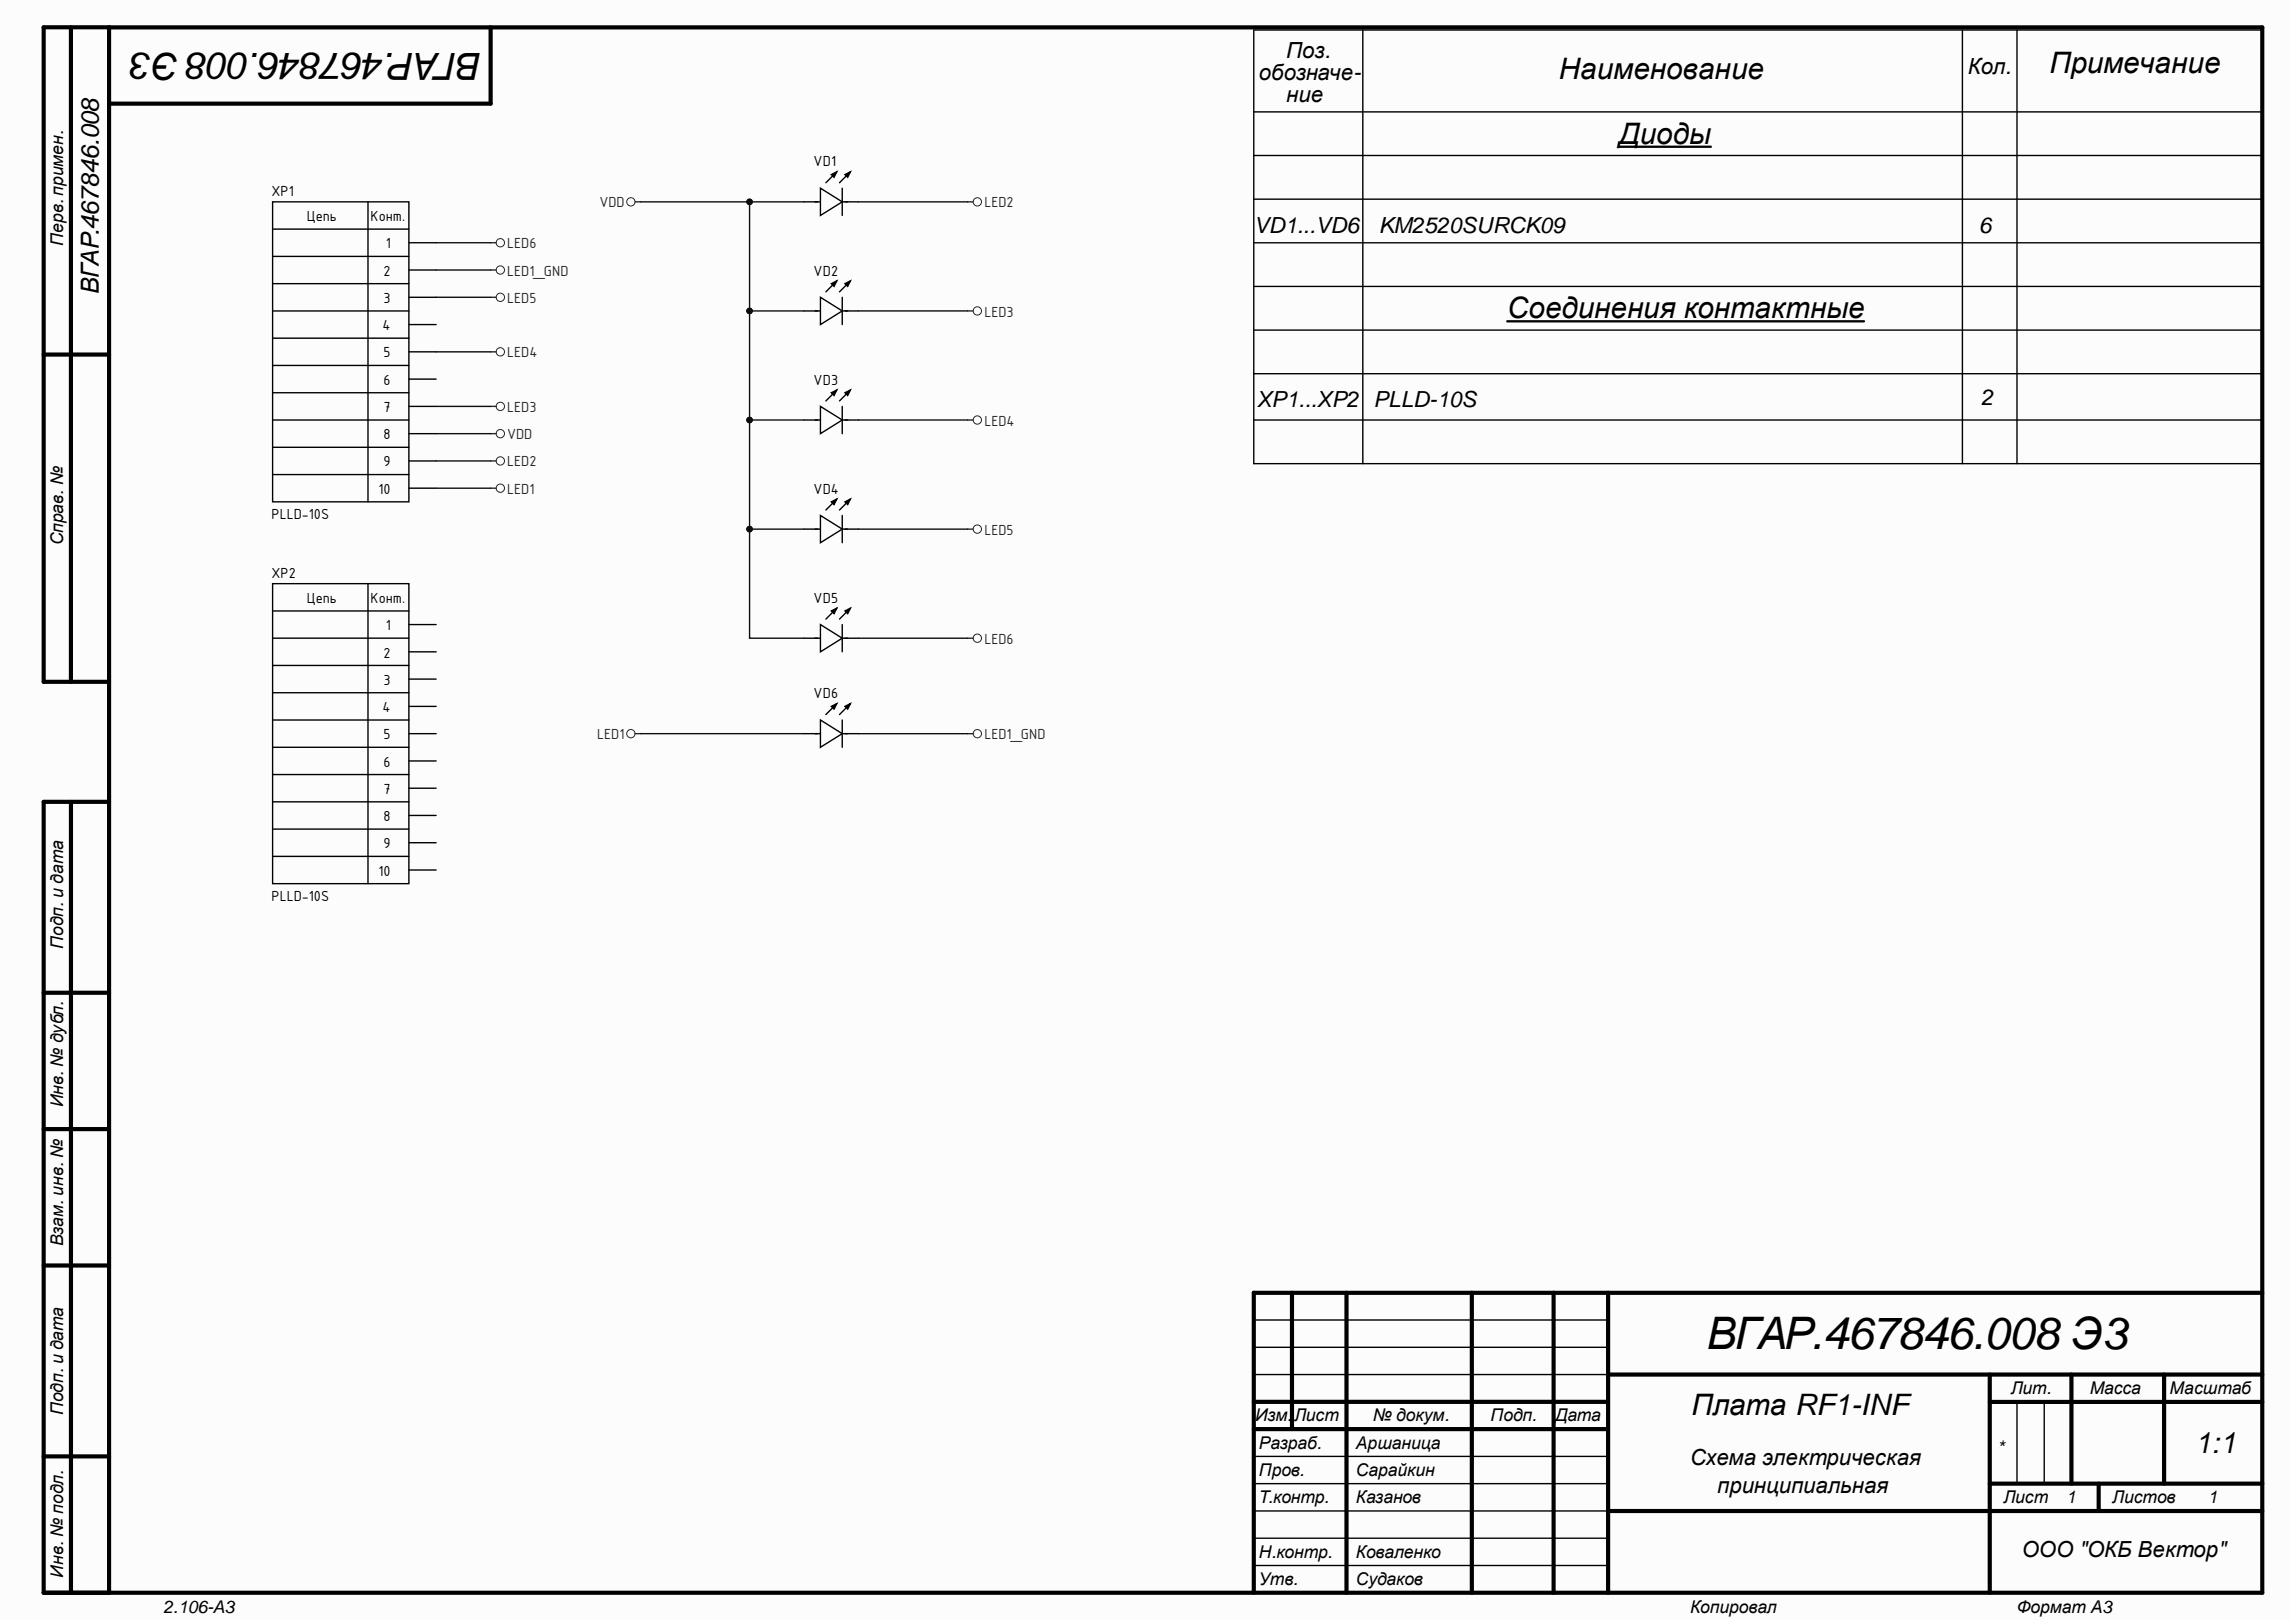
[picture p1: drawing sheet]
<svg xmlns="http://www.w3.org/2000/svg" width="420mm" height="297mm" viewBox="0 0 420 297" stroke-linecap="round" stroke-linejoin="round" font-family="sans-serif">
<defs><g id="words">
<text font-size="8.2" x="312.5" y="247">ВГАР.467846.008 Э3</text>
<text font-size="6.8" x="88.1" y="9.6" transform="rotate(-180 88.1 9.6)">ВГАР.467846.008 Э3</text>
<g font-size="5.4">
<text x="285.4" y="14.4">Наименование</text>
<text x="375.2" y="13.4">Примечание</text>
<text x="296.4" y="26.3">Диоды</text>
<text x="276" y="58.2">Соединения контактные</text>
<text x="309.7" y="259">Плата RF1-INF</text>
<text x="401.8" y="266">1:1</text>
</g>
<text font-size="4.6" x="18.1" y="53.8" transform="rotate(-90 18.1 53.8)">ВГАР.467846.008</text>
<g font-size="4.1">
<text x="235.5" y="10.7">Поз.</text>
<text x="230.5" y="14.6">обозначе-</text>
<text x="360.3" y="13.6">Кол.</text>
<text x="235.5" y="18.6">ние</text>
<text x="229.6" y="42.6">VD1...VD6</text>
<text x="252.5" y="42.6">KM2520SURCK09</text>
<text x="362.3" y="42.6">6</text>
<text x="230.1" y="74.5">XP1...XP2</text>
<text x="251.4" y="74.5">PLLD-10S</text>
<text x="362.7" y="74">2</text>
<text x="309.4" y="268.2">Схема электрическая</text>
<text x="314.4" y="273.2">принципиальная</text>
<text x="370.2" y="284.9">ООО &quot;ОКБ Вектор&quot;</text>
</g>
<g font-size="3.2">
<text x="11.6" y="45" transform="rotate(-90 11.6 45)">Перв. примен.</text>
<text x="11.6" y="99.8" transform="rotate(-90 11.6 99.8)">Справ. №</text>
<text x="11.6" y="173.7" transform="rotate(-90 11.6 173.7)">Подп. и дата</text>
<text x="11.6" y="202.7" transform="rotate(-90 11.6 202.7)">Инв. № дубл.</text>
<text x="11.6" y="228.1" transform="rotate(-90 11.6 228.1)">Взам. инв. №</text>
<text x="368.1" y="255.2">Лит.</text>
<text x="382.6" y="255.2">Масса</text>
<text x="397.2" y="255.2">Масштаб</text>
<text x="11.6" y="259" transform="rotate(-90 11.6 259)">Подп. и дата</text>
<text x="229.8" y="260.1">Изм.</text>
<text x="236.9" y="260.1">Лист</text>
<text x="251.4" y="260.1">№ докум.</text>
<text x="272.9" y="260.1">Подп.</text>
<text x="284.7" y="260.1">Дата</text>
<text x="230.5" y="265.1">Разраб.</text>
<text x="248.2" y="265.1">Аршаница</text>
<text x="230.5" y="270.1">Пров.</text>
<text x="230.5" y="275.1">Т.контр.</text>
<text x="248.2" y="270.1">Сарайкин</text>
<text x="248.2" y="275.1">Казанов</text>
<text x="366.8" y="275.1">Лист</text>
<text x="378.3" y="275.1">1</text>
<text x="386.7" y="275.1">Листов</text>
<text x="404.2" y="275.1">1</text>
<text x="230.5" y="285.1">Н.контр.</text>
<text x="248.2" y="285.1">Коваленко</text>
<text x="11.6" y="288.7" transform="rotate(-90 11.6 288.7)">Инв. № подл.</text>
<text x="230.5" y="290.2">Утв.</text>
<text x="248.2" y="290.2">Судаков</text>
<text x="29.9" y="295.1">2.106-A3</text>
<text x="309.4" y="295.1">Копировал</text>
<text x="369.2" y="295.1">Формат А3</text>
</g>
<g font-size="2.9">
<text x="49.7" y="35.9">XP1</text>
<text x="149" y="30.4">VD1</text>
<text x="56.2" y="40.4">Цепь</text>
<text x="67.8" y="40.4">Конт.</text>
<text x="70.6" y="45.5">1</text>
<text x="70.2" y="50.5">2</text>
<text x="149" y="50.5">VD2</text>
<text x="70.2" y="55.4">3</text>
<text x="70" y="60.4">4</text>
<text x="70.2" y="65.4">5</text>
<text x="70.2" y="70.4">6</text>
<text x="149" y="70.4">VD3</text>
<text x="70.2" y="75.4">7</text>
<text x="70.2" y="80.4">8</text>
<text x="70.2" y="85.4">9</text>
<text x="49.7" y="94.9">PLLD-10S</text>
<text x="69.3" y="90.4">10</text>
<text x="149" y="90.4">VD4</text>
<text x="49.7" y="105.8">XP2</text>
<text x="56.2" y="110.3">Цепь</text>
<text x="67.8" y="110.3">Конт.</text>
<text x="149" y="110.3">VD5</text>
<text x="70.6" y="115.4">1</text>
<text x="70.2" y="120.4">2</text>
<text x="70.2" y="125.3">3</text>
<text x="70" y="130.3">4</text>
<text x="149" y="127.8">VD6</text>
<text x="70.2" y="135.3">5</text>
<text x="70.2" y="140.3">6</text>
<text x="70.2" y="145.3">7</text>
<text x="70.2" y="150.3">8</text>
<text x="70.2" y="155.3">9</text>
<text x="69.3" y="160.2">10</text>
<text x="49.7" y="164.8">PLLD-10S</text>
<text x="365.9" y="265">*</text>
</g>
<g font-size="2.9" fill="#262626">
<text x="109.8" y="38">VDD</text>
<text x="180.2" y="38">LED2</text>
<text x="92.9" y="45.5">LED6</text>
<text x="92.9" y="50.5">LED1_GND</text>
<text x="92.9" y="55.4">LED5</text>
<text x="180.2" y="58">LED3</text>
<text x="92.9" y="65.4">LED4</text>
<text x="92.9" y="75.4">LED3</text>
<text x="180.2" y="77.9">LED4</text>
<text x="92.9" y="80.4">VDD</text>
<text x="92.9" y="85.4">LED2</text>
<text x="92.9" y="90.4">LED1</text>
<text x="180.2" y="97.9">LED5</text>
<text x="180.2" y="117.8">LED6</text>
<text x="109.3" y="135.3">LED1</text>
<text x="180.2" y="135.3">LED1_GND</text>
</g>
</g></defs>
<g fill="#fcfcfc">
<path d="M0 0h419.2v296.5h-419.2z" fill-rule="evenodd"/>
<path d="M0 0h419.2v296.5h-419.2z" fill-rule="evenodd"/>
</g>
<g fill="none" stroke="#000" stroke-width=".76">
<path d="M13 5v119.8M20 5v286.5M89.8 5v14h-69.8M8 64.9h12M20 124.8h-12v-119.8h406.2v286.5h-406.2v-144.7h12M13 146.8v144.7M8 181.7h12M8 206.6h12M8 231.6h12M236.5 236.6v25M246.5 236.6v54.9M269.5 236.6v54.9"/>
<path d="M284.4 236.6v54.9M294.4 236.6v54.9M414.2 236.6h-184.7v54.9M229.5 256.6h64.9M294.4 251.6h119.8M364.3 251.6v39.9M364.3 256.6h49.9M379.2 251.6v19.9M396.2 251.6v19.9M8 266.5h12M229.5 261.6h64.9M294.4 276.5h119.8"/>
<path d="M364.3 271.5h49.9M384.2 271.5v5"/>
</g>
<g fill="none" stroke="#000" stroke-width=".25">
<path d="M249.5 5.5v79.4M359.3 5.5v79.4M369.3 5.5v79.4M414.2 5.5h-184.7v79.4h184.7M49.9 36.9h25v54.9h-25zM67.4 36.9v54.9M147.2 36.9h3M150.2 34.4l4 2.5-4 2.5zM152.2 31.9l1-.5-.5 1zM153.2 31.4l-2 2M154.2 36.9h3M154.2 34.4v5"/>
<path d="M154.7 31.9l1-.5-.5 1zM155.7 31.4l-2 2M229.5 20.5h184.7M229.5 28.5h184.7M229.5 36.4h184.7M49.9 41.9h25M49.9 46.9h25M49.9 51.9h25M49.9 56.9h25M74.9 44.4h5M74.9 49.4h5M74.9 54.4h5"/>
<path d="M74.9 59.4h5M147.2 56.9h3M150.2 54.4l4 2.5-4 2.5zM152.2 51.9l1-.5-.5 1zM153.2 51.4l-2 2M154.2 56.9h3M154.2 54.4v5M154.7 51.9l1-.5-.5 1zM155.7 51.4l-2 2M229.5 44.4h184.7M229.5 52.4h184.7M49.9 61.9h25"/>
<path d="M49.9 66.9h25M49.9 71.9h25M49.9 76.9h25M74.9 64.4h5M74.9 69.4h5M74.9 74.4h5M74.9 79.4h5M147.2 76.9h3M150.2 74.4l4 2.5-4 2.5zM152.2 71.9l1-.5-.5 1zM153.2 71.4l-2 2M154.2 76.9h3"/>
<path d="M154.2 74.4v5M154.7 71.9l1-.5-.5 1zM155.7 71.4l-2 2M229.5 76.9h184.7M229.5 60.4h184.7M229.5 68.4h184.7M49.9 81.9h25M49.9 86.9h25M74.9 84.4h5M74.9 89.3h5M147.2 96.8h3M150.2 94.3l4 2.5-4 2.5z"/>
<path d="M152.2 91.8l1-.5-.5 1zM153.2 91.3l-2 2M154.2 94.3v5M154.2 96.8h3M154.7 91.8l1-.5-.5 1zM155.7 91.3l-2 2M49.9 106.8h25v54.9h-25zM49.9 111.8h25M49.9 116.8h25M67.4 106.8v54.9M74.9 114.3h5M74.9 119.3h5"/>
<path d="M147.2 116.8h3M150.2 114.3l4 2.5-4 2.5zM152.2 111.8l1-.5-.5 1zM153.2 111.3l-2 2M154.2 116.8h3M154.2 114.3v5M154.7 111.8l1-.5-.5 1zM155.7 111.3l-2 2M49.9 121.8h25M49.9 126.8h25M49.9 131.8h25M49.9 136.8h25"/>
<path d="M74.9 124.3h5M74.9 129.3h5M74.9 134.3h5M74.9 139.3h5M147.2 134.3h3M150.2 131.8l4 2.5-4 2.5zM152.2 129.3l1-.5-.5 1zM153.2 128.8l-2 2M154.2 134.3h3M154.2 131.8v5M154.7 129.3l1-.5-.5 1zM155.7 128.8l-2 2"/>
<path d="M49.9 141.8h25M49.9 146.8h25M49.9 151.7h25M49.9 156.7h25M74.9 144.3h5M74.9 149.2h5M74.9 154.2h5M74.9 159.2h5M229.5 251.6h64.9M229.5 246.6h64.9M229.5 241.6h64.9M369.3 256.6v14.9"/>
<path d="M374.3 256.6v14.9M229.5 276.5h64.9M229.5 271.5h64.9M229.5 266.5h64.9M229.5 286.5h64.9M229.5 281.5h64.9"/>
</g>
<g fill="none" stroke="#262626" stroke-width=".18">
<circle cx="115.5" cy="36.9" r=".76"/>
<circle cx="178.9" cy="36.9" r=".76"/>
<circle cx="91.6" cy="54.4" r=".76"/>
<circle cx="91.6" cy="44.4" r=".76"/>
<circle cx="91.6" cy="49.4" r=".76"/>
<circle cx="178.9" cy="56.9" r=".76"/>
<circle cx="91.6" cy="74.4" r=".76"/>
<circle cx="91.6" cy="79.4" r=".76"/>
<circle cx="91.6" cy="64.4" r=".76"/>
<circle cx="178.9" cy="76.9" r=".76"/>
<circle cx="91.6" cy="84.4" r=".76"/>
<circle cx="91.6" cy="89.3" r=".76"/>
<circle cx="178.9" cy="96.8" r=".76"/>
<circle cx="178.9" cy="116.8" r=".76"/>
<circle cx="115.5" cy="134.3" r=".76"/>
<circle cx="178.9" cy="134.3" r=".76"/>
</g>
<g fill="none" stroke="#262626" stroke-width=".25">
<path d="M116.3 36.9h1M177.2 36.9h1M89.8 54.4h1M89.8 44.4h1M89.8 49.4h1M177.2 56.9h1M89.8 64.4h1M89.8 74.4h1M89.8 79.4h1M177.2 76.9h1M89.8 84.4h1M89.8 89.3h1"/>
<path d="M177.2 96.8h1M177.2 116.8h1M116.3 134.3h1M177.2 134.3h1"/>
</g>
<path d="M152.2 31.9l1-.5-.5 1zM154.7 31.9l1-.5-.5 1zM152.2 51.9l1-.5-.5 1zM154.7 51.9l1-.5-.5 1zM152.2 71.9l1-.5-.5 1zM154.7 71.9l1-.5-.5 1zM152.2 91.8l1-.5-.5 1zM154.7 91.8l1-.5-.5 1zM152.2 111.8l1-.5-.5 1zM154.7 111.8l1-.5-.5 1zM152.2 129.3l1-.5-.5 1zM154.7 129.3l1-.5-.5 1z" fill="#000"/>
<path d="M296.4 26.9h16.8M276 58.8h65.3" fill="none" stroke="#000" stroke-width=".42"/>
<path d="M117.3 36.9h29.9M157.2 36.9h20M79.9 54.4h9.9M79.9 49.4h9.9M79.9 44.4h9.9M79.9 79.4h9.9M79.9 74.4h9.9M79.9 64.4h9.9M79.9 89.3h9.9M79.9 84.4h9.9M117.3 134.3h29.9" fill="none" stroke="#0e0e0e" stroke-width=".25"/>
<circle cx="137.2" cy="36.9" r=".51" fill="#0e0e0e"/>
<circle cx="137.2" cy="36.9" r=".51" fill="none" stroke="#0e0e0e" stroke-width=".18"/>
<path d="M137.2 36.9v79.9h10" fill="none" stroke="#0e0e0e" stroke-width=".25"/>
<circle cx="137.2" cy="36.9" r=".51" fill="#0e0e0e"/>
<circle cx="137.2" cy="36.9" r=".51" fill="none" stroke="#0e0e0e" stroke-width=".18"/>
<circle cx="137.2" cy="56.9" r=".51" fill="#0e0e0e"/>
<circle cx="137.2" cy="56.9" r=".51" fill="none" stroke="#0e0e0e" stroke-width=".18"/>
<circle cx="137.2" cy="76.9" r=".51" fill="#0e0e0e"/>
<circle cx="137.2" cy="76.9" r=".51" fill="none" stroke="#0e0e0e" stroke-width=".18"/>
<circle cx="137.2" cy="96.8" r=".51" fill="#0e0e0e"/>
<circle cx="137.2" cy="96.8" r=".51" fill="none" stroke="#0e0e0e" stroke-width=".18"/>
<path d="M137.2 96.8h10" fill="none" stroke="#0e0e0e" stroke-width=".25"/>
<circle cx="137.2" cy="96.8" r=".51" fill="#0e0e0e"/>
<circle cx="137.2" cy="96.8" r=".51" fill="none" stroke="#0e0e0e" stroke-width=".18"/>
<path d="M137.2 76.9h10" fill="none" stroke="#0e0e0e" stroke-width=".25"/>
<circle cx="137.2" cy="76.9" r=".51" fill="#0e0e0e"/>
<circle cx="137.2" cy="76.9" r=".51" fill="none" stroke="#0e0e0e" stroke-width=".18"/>
<path d="M137.2 56.9h10" fill="none" stroke="#0e0e0e" stroke-width=".25"/>
<circle cx="137.2" cy="56.9" r=".51" fill="#0e0e0e"/>
<circle cx="137.2" cy="56.9" r=".51" fill="none" stroke="#0e0e0e" stroke-width=".18"/>
<path d="M157.2 56.9h20M157.2 76.9h20M157.2 96.8h20M157.2 116.8h20M157.2 134.3h20" fill="none" stroke="#0e0e0e" stroke-width=".25"/>
<use href="#words"/>
</svg>
